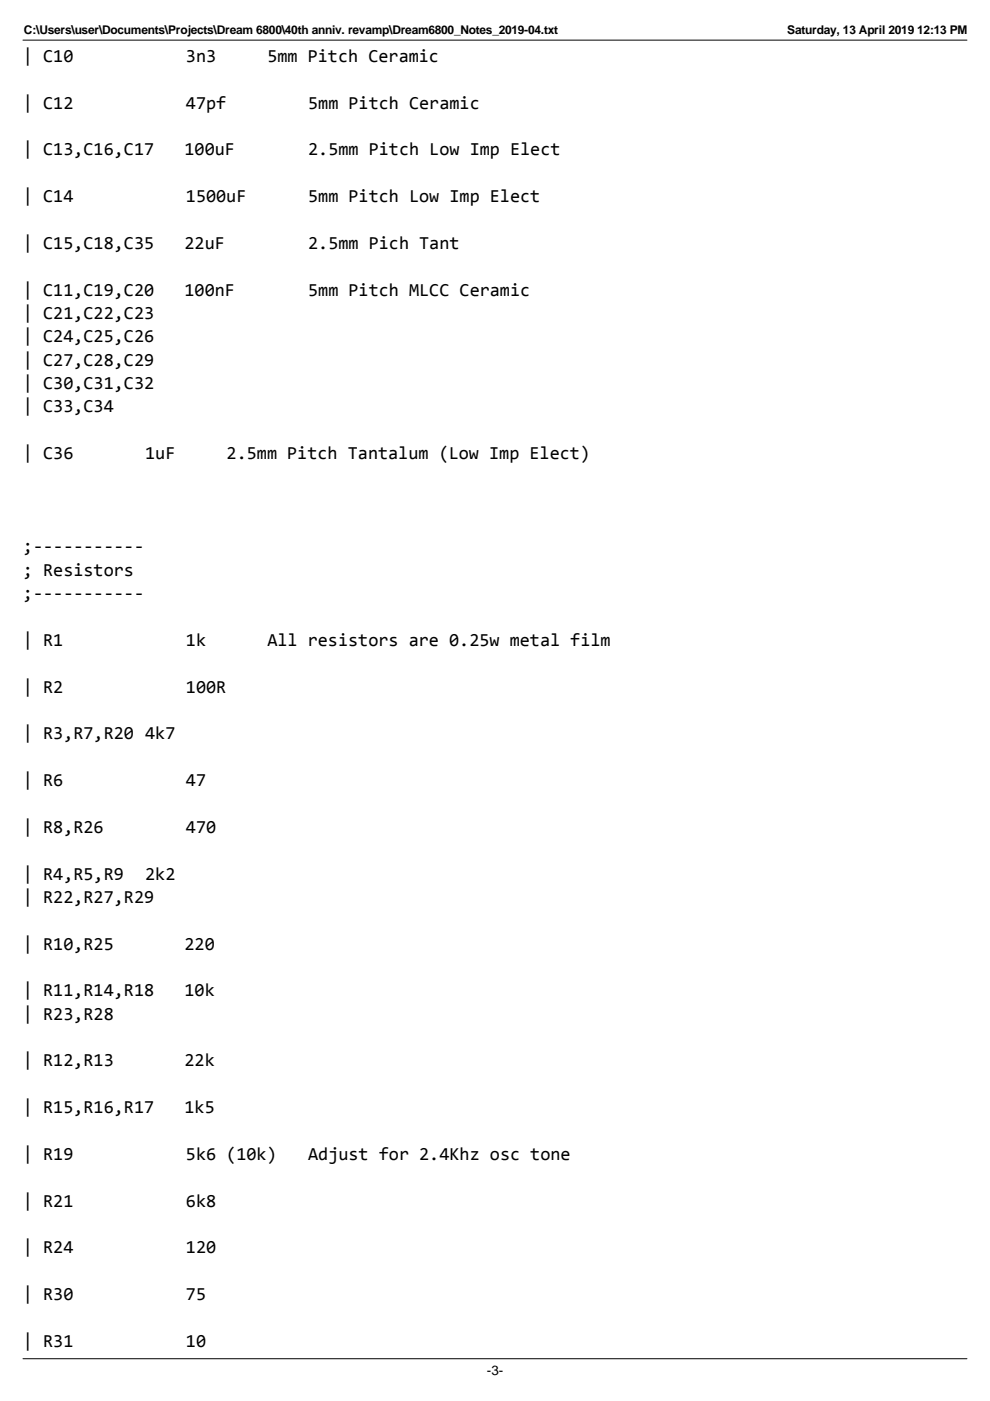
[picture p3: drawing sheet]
<svg xmlns="http://www.w3.org/2000/svg" width="210mm" height="297mm" viewBox="0 0 210 297" stroke-linecap="round" stroke-linejoin="round" font-family="sans-serif">
<defs><g id="words">
<g font-size="3.9">
<text x="4.9" y="13.1">| C10</text>
<text x="39.4" y="13.1">3n3</text>
<text x="56.7" y="13.1">5mm Pitch Ceramic</text>
<text x="4.9" y="23">| C12</text>
<text x="39.4" y="23">47pf</text>
<text x="65.3" y="23">5mm Pitch Ceramic</text>
<text x="4.9" y="32.9">| C13,C16,C17</text>
<text x="39.1" y="32.9">100uF</text>
<text x="65.3" y="32.9">2.5mm Pitch Low Imp Elect</text>
<text x="4.9" y="42.8">| C14</text>
<text x="39.4" y="42.8">1500uF</text>
<text x="65.3" y="42.8">5mm Pitch Low Imp Elect</text>
<text x="4.9" y="52.7">| C15,C18,C35</text>
<text x="39.1" y="52.7">22uF</text>
<text x="65.3" y="52.7">2.5mm Pich Tant</text>
<text x="4.9" y="62.7">| C11,C19,C20</text>
<text x="39.1" y="62.7">100nF</text>
<text x="65.3" y="62.7">5mm Pitch MLCC Ceramic</text>
<text x="4.9" y="67.6">| C21,C22,C23</text>
<text x="4.9" y="72.6">| C24,C25,C26</text>
<text x="4.9" y="77.5">| C27,C28,C29</text>
<text x="4.9" y="82.5">| C30,C31,C32</text>
<text x="4.9" y="87.4">| C33,C34</text>
<text x="4.9" y="97.3">| C36</text>
<text x="30.8" y="97.3">1uF</text>
<text x="48.1" y="97.3">2.5mm Pitch Tantalum (Low Imp Elect)</text>
<text x="4.9" y="117.1">;-----------</text>
<text x="4.9" y="122.1">; Resistors</text>
<text x="4.9" y="127">;-----------</text>
<text x="4.9" y="136.9">| R1</text>
<text x="39.4" y="136.9">1k</text>
<text x="56.7" y="136.9">All resistors are 0.25w metal film</text>
<text x="4.9" y="146.9">| R2</text>
<text x="39.4" y="146.9">100R</text>
<text x="4.9" y="156.8">| R3,R7,R20 4k7</text>
<text x="4.9" y="166.7">| R6</text>
<text x="39.4" y="166.7">47</text>
<text x="4.9" y="176.6">| R8,R26</text>
<text x="39.4" y="176.6">470</text>
<text x="4.9" y="186.5">| R4,R5,R9</text>
<text x="4.9" y="191.4">| R22,R27,R29</text>
<text x="30.8" y="186.5">2k2</text>
<text x="4.9" y="201.3">| R10,R25</text>
<text x="39.1" y="201.3">220</text>
<text x="4.9" y="211.2">| R11,R14,R18</text>
<text x="39.1" y="211.2">10k</text>
<text x="4.9" y="216.2">| R23,R28</text>
<text x="4.9" y="226.1">| R12,R13</text>
<text x="39.1" y="226.1">22k</text>
<text x="4.9" y="236">| R15,R16,R17</text>
<text x="39.1" y="236">1k5</text>
<text x="4.9" y="245.9">| R19</text>
<text x="39.4" y="245.9">5k6 (10k)</text>
<text x="65.3" y="245.9">Adjust for 2.4Khz osc tone</text>
<text x="4.9" y="255.8">| R21</text>
<text x="39.4" y="255.8">6k8</text>
<text x="4.9" y="265.7">| R24</text>
<text x="39.4" y="265.7">120</text>
<text x="4.9" y="275.6">| R30</text>
<text x="39.4" y="275.6">75</text>
<text x="4.9" y="285.5">| R31</text>
<text x="39.4" y="285.5">10</text>
</g>
<text font-size="2.8" x="103.3" y="291.4">-3-</text>
<g font-size="2.5">
<text x="5.1" y="7.2">C:\Users\user\Documents\Projects\Dream 6800\40th anniv. revamp\Dream6800_Notes_2019-04.txt</text>
<text x="166.9" y="7.2">Saturday, 13 April 2019 12:13 PM</text>
</g>
</g></defs>
<path d="M4.9 8.5h200.1" fill="none" stroke="#000" stroke-width=".21"/>
<g fill="#fff">
<path d="M4.9 9.2h28v5h-28z"/>
<path d="M32.9 9.2h6.5v5h-6.5z"/>
<path d="M39.4 9.2h6.5v5h-6.5z"/>
<path d="M45.9 9.2h2.1v5h-2.1z"/>
<path d="M48 9.2h8.7v5h-8.7z"/>
<path d="M56.7 9.2h36.7v5h-36.7z"/>
<path d="M93.4 9.2h2.1v5h-2.1z"/>
<path d="M95.5 9.2h109.5v5h-109.5z"/>
<path d="M4.9 14.2h12.9v4.9h-12.9z"/>
<path d="M17.8 14.2h2.2v4.9h-2.2z"/>
<path d="M20 14.2h185v4.9h-185z"/>
<path d="M4.9 19.1h28v5h-28z"/>
<path d="M32.9 19.1h6.5v5h-6.5z"/>
<path d="M39.4 19.1h8.6v5h-8.6z"/>
<path d="M48 19.1h8.7v5h-8.7z"/>
<path d="M56.7 19.1h8.6v5h-8.6z"/>
<path d="M65.3 19.1h36.7v5h-36.7z"/>
<path d="M102 19.1h2.2v5h-2.2z"/>
<path d="M104.2 19.1h100.8v5h-100.8z"/>
<path d="M4.9 24.1h15.1v4.9h-15.1z"/>
<path d="M20 24.1h2.1v4.9h-2.1z"/>
<path d="M22.1 24.1h182.9v4.9h-182.9z"/>
<path d="M4.9 29h45.3v5h-45.3z"/>
<path d="M50.2 29h6.5v5h-6.5z"/>
<path d="M56.7 29h8.6v5h-8.6z"/>
<path d="M65.3 29h54v5h-54z"/>
<path d="M119.3 29h2.2v5h-2.2z"/>
<path d="M121.5 29h83.5v5h-83.5z"/>
<path d="M4.9 34h12.9v4.9h-12.9z"/>
<path d="M17.8 34h2.2v4.9h-2.2z"/>
<path d="M20 34h185v4.9h-185z"/>
<path d="M4.9 38.9h28v5h-28z"/>
<path d="M32.9 38.9h6.5v5h-6.5z"/>
<path d="M39.4 38.9h13v5h-13z"/>
<path d="M52.4 38.9h4.3v5h-4.3z"/>
<path d="M56.7 38.9h8.6v5h-8.6z"/>
<path d="M65.3 38.9h49.7v5h-49.7z"/>
<path d="M115 38.9h2.1v5h-2.1z"/>
<path d="M117.1 38.9h87.9v5h-87.9z"/>
<path d="M4.9 43.9h12.9v5h-12.9z"/>
<path d="M17.8 43.9h2.2v5h-2.2z"/>
<path d="M20 43.9h185v5h-185z"/>
<path d="M4.9 48.9h43.1v4.9h-43.1z"/>
<path d="M48 48.9h8.7v4.9h-8.7z"/>
<path d="M56.7 48.9h8.6v4.9h-8.6z"/>
<path d="M65.3 48.9h32.4v4.9h-32.4z"/>
<path d="M97.7 48.9h2.2v4.9h-2.2z"/>
<path d="M99.9 48.9h105.1v4.9h-105.1z"/>
<path d="M4.9 53.8h28v5h-28z"/>
<path d="M32.9 53.8h2.2v5h-2.2z"/>
<path d="M35.1 53.8h169.9v5h-169.9z"/>
<path d="M4.9 58.8h45.3v4.9h-45.3z"/>
<path d="M50.2 58.8h6.5v4.9h-6.5z"/>
<path d="M56.7 58.8h8.6v4.9h-8.6z"/>
<path d="M65.3 58.8h71.3v4.9h-71.3z"/>
<path d="M136.6 58.8h2.1v4.9h-2.1z"/>
<path d="M138.7 58.8h66.3v4.9h-66.3z"/>
<path d="M4.9 63.7h41v5h-41z"/>
<path d="M45.9 63.7h2.1v5h-2.1z"/>
<path d="M48 63.7h157v5h-157z"/>
<path d="M4.9 68.7h51.8v4.9h-51.8z"/>
<path d="M56.7 68.7h2.1v4.9h-2.1z"/>
<path d="M58.8 68.7h146.2v4.9h-146.2z"/>
<path d="M4.9 73.6h43.1v5h-43.1z"/>
<path d="M48 73.6h2.2v5h-2.2z"/>
<path d="M50.2 73.6h154.8v5h-154.8z"/>
<path d="M4.9 78.6h41v4.9h-41z"/>
<path d="M45.9 78.6h2.1v4.9h-2.1z"/>
<path d="M48 78.6h157v4.9h-157z"/>
<path d="M4.9 83.5h32.4v5h-32.4z"/>
<path d="M37.3 83.5h2.1v5h-2.1z"/>
<path d="M39.4 83.5h165.6v5h-165.6z"/>
<path d="M4.9 88.5h2.1v4.9h-2.1z"/>
<path d="M7 88.5h198v4.9h-198z"/>
<path d="M4.9 93.4h10.8v5h-10.8z"/>
<path d="M15.7 93.4h6.4v5h-6.4z"/>
<path d="M22.1 93.4h8.7v5h-8.7z"/>
<path d="M30.8 93.4h6.5v5h-6.5z"/>
<path d="M37.3 93.4h2.1v5h-2.1z"/>
<path d="M39.4 93.4h8.6v5h-8.6z"/>
<path d="M48 93.4h77.8v5h-77.8z"/>
<path d="M125.8 93.4h2.1v5h-2.1z"/>
<path d="M127.9 93.4h77.1v5h-77.1z"/>
<path d="M4.9 98.4h2.1v4.9h-2.1z"/>
<path d="M7 98.4h198v4.9h-198z"/>
<path d="M4.9 103.3h8.6v5h-8.6z"/>
<path d="M13.5 103.3h8.6v5h-8.6z"/>
<path d="M22.1 103.3h2.2v5h-2.2z"/>
<path d="M24.3 103.3h180.7v5h-180.7z"/>
<path d="M4.9 108.3h2.1v4.9h-2.1z"/>
<path d="M7 108.3h198v4.9h-198z"/>
<path d="M4.9 113.2h25.9v5h-25.9z"/>
<path d="M30.8 113.2h2.1v5h-2.1z"/>
<path d="M32.9 113.2h172.1v5h-172.1z"/>
<path d="M4.9 118.2h23.7v4.9h-23.7z"/>
<path d="M28.6 118.2h2.2v4.9h-2.2z"/>
<path d="M30.8 118.2h174.2v4.9h-174.2z"/>
<path d="M4.9 123.1h25.9v5h-25.9z"/>
<path d="M30.8 123.1h2.1v5h-2.1z"/>
<path d="M32.9 123.1h172.1v5h-172.1z"/>
<path d="M4.9 128.1h2.1v5h-2.1z"/>
<path d="M7 128.1h198v5h-198z"/>
<path d="M4.9 133.1h28v4.9h-28z"/>
<path d="M32.9 133.1h6.5v4.9h-6.5z"/>
<path d="M39.4 133.1h4.3v4.9h-4.3z"/>
<path d="M43.7 133.1h4.3v4.9h-4.3z"/>
<path d="M48 133.1h8.7v4.9h-8.7z"/>
<path d="M56.7 133.1h73.4v4.9h-73.4z"/>
<path d="M130.1 133.1h2.1v4.9h-2.1z"/>
<path d="M132.2 133.1h72.8v4.9h-72.8z"/>
<path d="M4.9 138h21.6v5h-21.6z"/>
<path d="M26.5 138h2.1v5h-2.1z"/>
<path d="M28.6 138h176.4v5h-176.4z"/>
<path d="M4.9 143h25.9v4.9h-25.9z"/>
<path d="M30.8 143h8.6v4.9h-8.6z"/>
<path d="M39.4 143h10.8v4.9h-10.8z"/>
<path d="M50.2 143h2.2v4.9h-2.2z"/>
<path d="M52.4 143h152.6v4.9h-152.6z"/>
<path d="M4.9 147.9h15.1v5h-15.1z"/>
<path d="M20 147.9h2.1v5h-2.1z"/>
<path d="M22.1 147.9h182.9v5h-182.9z"/>
<path d="M4.9 152.9h23.7v4.9h-23.7z"/>
<path d="M28.6 152.9h2.2v4.9h-2.2z"/>
<path d="M30.8 152.9h6.5v4.9h-6.5z"/>
<path d="M37.3 152.9h2.1v4.9h-2.1z"/>
<path d="M39.4 152.9h165.6v4.9h-165.6z"/>
<path d="M4.9 157.8h34.5v5h-34.5z"/>
<path d="M39.4 157.8h2.2v5h-2.2z"/>
<path d="M41.6 157.8h163.4v5h-163.4z"/>
<path d="M4.9 162.8h28v4.9h-28z"/>
<path d="M32.9 162.8h6.5v4.9h-6.5z"/>
<path d="M39.4 162.8h25.9v4.9h-25.9z"/>
<path d="M65.3 162.8h2.2v4.9h-2.2z"/>
<path d="M67.5 162.8h137.5v4.9h-137.5z"/>
<path d="M4.9 167.7h17.2v5h-17.2z"/>
<path d="M22.1 167.7h2.2v5h-2.2z"/>
<path d="M24.3 167.7h180.7v5h-180.7z"/>
<path d="M4.9 172.7h32.4v4.9h-32.4z"/>
<path d="M37.3 172.7h2.1v4.9h-2.1z"/>
<path d="M39.4 172.7h6.5v4.9h-6.5z"/>
<path d="M45.9 172.7h2.1v4.9h-2.1z"/>
<path d="M48 172.7h157v4.9h-157z"/>
<path d="M4.9 177.6h19.4v5h-19.4z"/>
<path d="M24.3 177.6h2.2v5h-2.2z"/>
<path d="M26.5 177.6h178.5v5h-178.5z"/>
<path d="M4.9 182.6h21.6v4.9h-21.6z"/>
<path d="M26.5 182.6h4.3v4.9h-4.3z"/>
<path d="M30.8 182.6h6.5v4.9h-6.5z"/>
<path d="M37.3 182.6h2.1v4.9h-2.1z"/>
<path d="M39.4 182.6h165.6v4.9h-165.6z"/>
<path d="M4.9 187.5h28v5h-28z"/>
<path d="M32.9 187.5h2.2v5h-2.2z"/>
<path d="M35.1 187.5h169.9v5h-169.9z"/>
<path d="M4.9 192.5h17.2v4.9h-17.2z"/>
<path d="M22.1 192.5h2.2v4.9h-2.2z"/>
<path d="M24.3 192.5h180.7v4.9h-180.7z"/>
<path d="M4.9 197.4h41v5h-41z"/>
<path d="M45.9 197.4h2.1v5h-2.1z"/>
<path d="M48 197.4h157v5h-157z"/>
<path d="M4.9 202.4h17.2v4.9h-17.2z"/>
<path d="M22.1 202.4h2.2v4.9h-2.2z"/>
<path d="M24.3 202.4h180.7v4.9h-180.7z"/>
<path d="M4.9 207.3h41v5h-41z"/>
<path d="M45.9 207.3h2.1v5h-2.1z"/>
<path d="M48 207.3h157v5h-157z"/>
<path d="M4.9 212.3h19.4v5h-19.4z"/>
<path d="M24.3 212.3h2.2v5h-2.2z"/>
<path d="M26.5 212.3h178.5v5h-178.5z"/>
<path d="M4.9 217.3h17.2v4.9h-17.2z"/>
<path d="M22.1 217.3h2.2v4.9h-2.2z"/>
<path d="M24.3 217.3h180.7v4.9h-180.7z"/>
<path d="M4.9 222.2h60.4v5h-60.4z"/>
<path d="M65.3 222.2h2.2v5h-2.2z"/>
<path d="M67.5 222.2h137.5v5h-137.5z"/>
<path d="M4.9 227.2h34.5v4.9h-34.5z"/>
<path d="M39.4 227.2h2.2v4.9h-2.2z"/>
<path d="M41.6 227.2h163.4v4.9h-163.4z"/>
<path d="M4.9 232.1h60.4v5h-60.4z"/>
<path d="M65.3 232.1h2.2v5h-2.2z"/>
<path d="M67.5 232.1h137.5v5h-137.5z"/>
<path d="M4.9 237.1h34.5v4.9h-34.5z"/>
<path d="M39.4 237.1h2.2v4.9h-2.2z"/>
<path d="M41.6 237.1h163.4v4.9h-163.4z"/>
<path d="M4.9 242h28v5h-28z"/>
<path d="M32.9 242h6.5v5h-6.5z"/>
<path d="M39.4 242h19.4v5h-19.4z"/>
<path d="M58.8 242h6.5v5h-6.5z"/>
<path d="M65.3 242h56.2v5h-56.2z"/>
<path d="M121.5 242h2.1v5h-2.1z"/>
<path d="M123.6 242h81.4v5h-81.4z"/>
<path d="M4.9 247h38.8v4.9h-38.8z"/>
<path d="M43.7 247h2.2v4.9h-2.2z"/>
<path d="M45.9 247h159.1v4.9h-159.1z"/>
<path d="M4.9 251.9h28v5h-28z"/>
<path d="M32.9 251.9h6.5v5h-6.5z"/>
<path d="M39.4 251.9h25.9v5h-25.9z"/>
<path d="M65.3 251.9h2.2v5h-2.2z"/>
<path d="M67.5 251.9h137.5v5h-137.5z"/>
<path d="M4.9 256.9h32.4v4.9h-32.4z"/>
<path d="M37.3 256.9h2.1v4.9h-2.1z"/>
<path d="M39.4 256.9h165.6v4.9h-165.6z"/>
<path d="M4.9 261.8h28v5h-28z"/>
<path d="M32.9 261.8h6.5v5h-6.5z"/>
<path d="M39.4 261.8h43.2v5h-43.2z"/>
<path d="M82.6 261.8h2.2v5h-2.2z"/>
<path d="M84.8 261.8h120.2v5h-120.2z"/>
<path d="M4.9 266.8h56.1v4.9h-56.1z"/>
<path d="M61 266.8h2.2v4.9h-2.2z"/>
<path d="M63.2 266.8h141.8v4.9h-141.8z"/>
<path d="M4.9 271.7h28v5h-28z"/>
<path d="M32.9 271.7h6.5v5h-6.5z"/>
<path d="M39.4 271.7h4.3v5h-4.3z"/>
<path d="M43.7 271.7h2.2v5h-2.2z"/>
<path d="M45.9 271.7h159.1v5h-159.1z"/>
<path d="M4.9 276.7h21.6v4.9h-21.6z"/>
<path d="M26.5 276.7h2.1v4.9h-2.1z"/>
<path d="M28.6 276.7h176.4v4.9h-176.4z"/>
<path d="M4.9 281.6h28v5h-28z"/>
<path d="M32.9 281.6h6.5v5h-6.5z"/>
<path d="M39.4 281.6h4.3v5h-4.3z"/>
<path d="M43.7 281.6h2.2v5h-2.2z"/>
<path d="M45.9 281.6h159.1v5h-159.1z"/>
<path d="M103.3 288.9h3.4v3.2h-3.4z"/>
</g>
<path d="M4.9 288.1h200.1" fill="none" stroke="#000" stroke-width=".21"/>
<use href="#words"/>
</svg>
